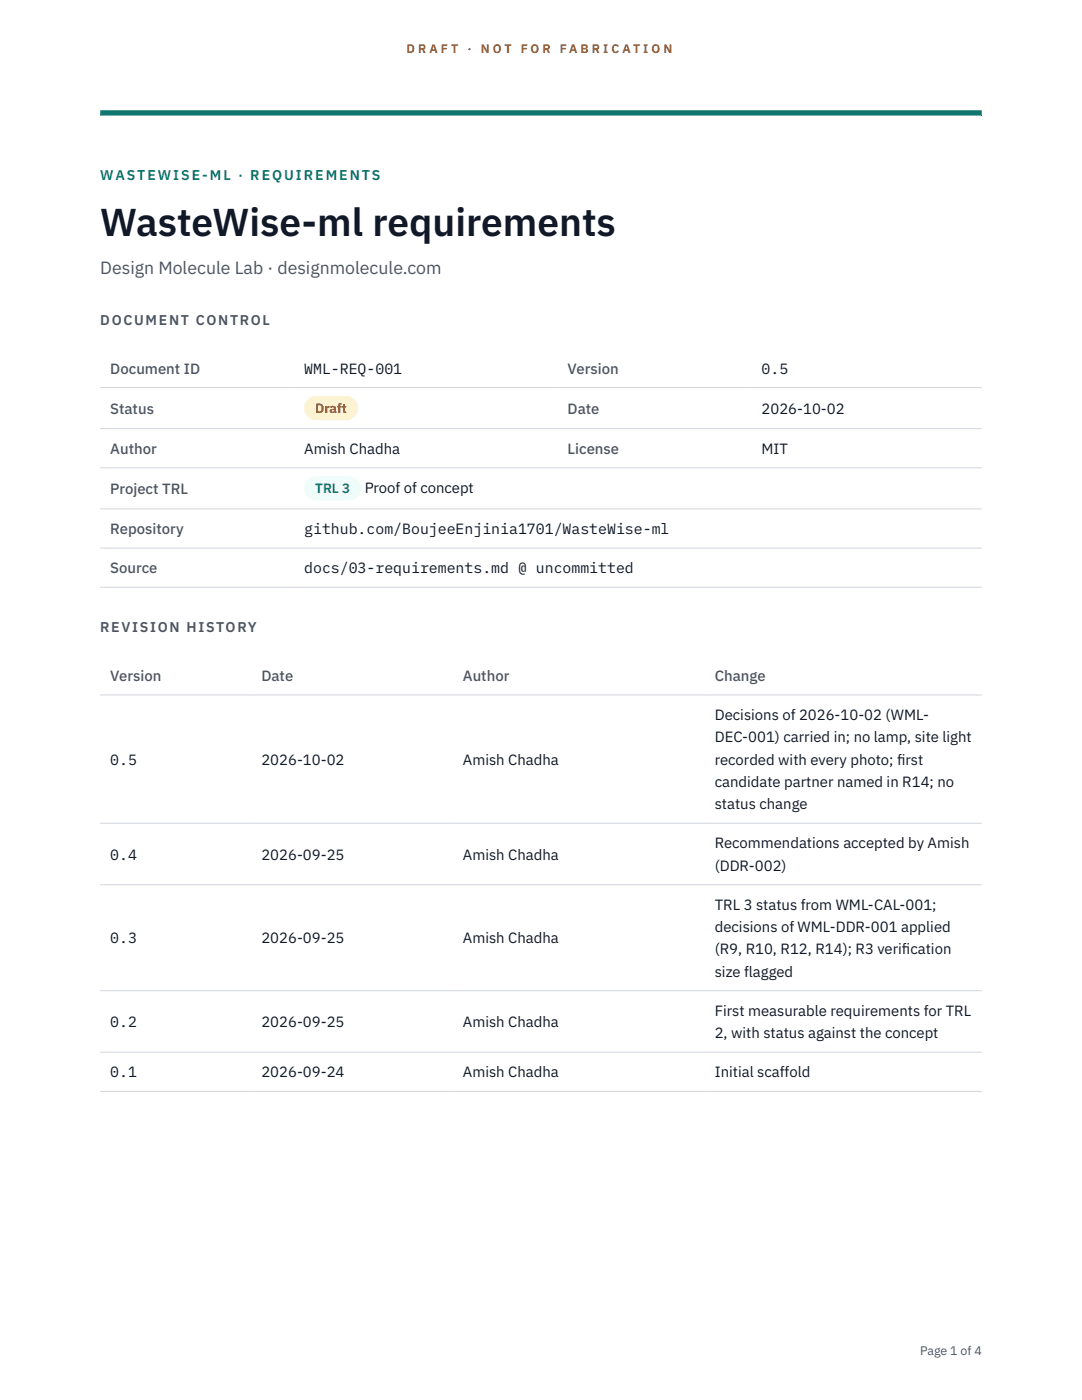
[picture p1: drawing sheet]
<svg xmlns="http://www.w3.org/2000/svg" width="216mm" height="279mm" viewBox="0 0 216 279" stroke-linecap="round" stroke-linejoin="round" font-family="sans-serif">
<defs><g id="words">
<text font-size="7.8" fill="#111827" x="20" y="47.1">WasteWise-ml requirements</text>
<text font-size="3.5" fill="#4b5563" x="20" y="54.6">Design Molecule Lab · designmolecule.com</text>
<g font-size="3" fill="#4b5563">
<text x="22" y="74.5">Document ID</text>
<text x="113.3" y="74.5">Version</text>
<text x="22" y="82.6">Status</text>
<text x="113.3" y="82.6">Date</text>
<text x="22" y="90.6">Author</text>
<text x="113.3" y="90.6">License</text>
<text x="22" y="98.6">Project TRL</text>
<text x="22" y="106.6">Repository</text>
<text x="22" y="114.4">Source</text>
<text x="22" y="135.9">Version</text>
<text x="52.2" y="135.9">Date</text>
<text x="92.4" y="135.9">Author</text>
<text x="142.6" y="135.9">Change</text>
</g>
<g font-size="3" fill="#111827">
<text x="60.7" y="74.5">WML-REQ-001</text>
<text x="152" y="74.5">0.5</text>
<text x="152" y="82.6">2026-10-02</text>
<text x="60.7" y="90.6">Amish Chadha</text>
<text x="152" y="90.6">MIT</text>
<text x="72.8" y="98.5">Proof of concept</text>
<text x="60.7" y="106.6">github.com/BoujeeEnjinia1701/WasteWise-ml</text>
<text x="60.7" y="114.4">docs/03-requirements.md @ uncommitted</text>
<text x="142.6" y="143.7">Decisions of 2026-10-02 (WML-</text>
<text x="142.6" y="148.2">DEC-001) carried in; no lamp, site light</text>
<text x="22" y="152.6">0.5</text>
<text x="52.2" y="152.6">2026-10-02</text>
<text x="92.4" y="152.6">Amish Chadha</text>
<text x="142.6" y="152.6">recorded with every photo; f</text>
<text x="179" y="152.6">irst</text>
<text x="142.6" y="157.1">candidate partner named in R14; no</text>
<text x="142.6" y="161.5">status change</text>
<text x="22" y="171.5">0.4</text>
<text x="52.2" y="171.5">2026-09-25</text>
<text x="92.4" y="171.5">Amish Chadha</text>
<text x="142.6" y="169.3">Recommendations accepted by Amish</text>
<text x="142.6" y="173.8">(DDR-002)</text>
<text x="142.6" y="181.6">TRL 3 status from WML-CAL-001;</text>
<text x="22" y="188.3">0.3</text>
<text x="52.2" y="188.3">2026-09-25</text>
<text x="92.4" y="188.3">Amish Chadha</text>
<text x="142.6" y="186">decisions of WML-DDR-001 applied</text>
<text x="142.6" y="190.5">(R9, R10, R12, R14); R3 verif</text>
<text x="180" y="190.5">ication</text>
<text x="142.6" y="194.9">size flagged</text>
<text x="142.6" y="202.7">First measurable requirements for TRL</text>
<text x="22" y="205">0.2</text>
<text x="52.2" y="205">2026-09-25</text>
<text x="92.4" y="205">Amish Chadha</text>
<text x="142.6" y="207.2">2, with status against the concept</text>
<text x="22" y="215">0.1</text>
<text x="52.2" y="215">2026-09-24</text>
<text x="92.4" y="215">Amish Chadha</text>
<text x="142.6" y="215">Initial scaffold</text>
</g>
<text font-size="2.8" fill="#0f766e" x="20" y="36">WASTEWISE-ML · REQUIREMENTS</text>
<g font-size="2.8" fill="#4b5563">
<text x="20" y="64.8">DOCUMENT CONTROL</text>
<text x="20" y="126.2">REVISION HISTORY</text>
</g>
<text font-size="2.7" fill="#92400e" x="62.9" y="82.5">Draft</text>
<text font-size="2.7" fill="#0f766e" x="62.9" y="98.5">TRL 3</text>
<g font-size="2.5" fill="#b45309">
<text x="81.1" y="10.5">D R A F T</text>
<text x="93.3" y="10.5">·</text>
<text x="95.9" y="10.5">N O T</text>
<text x="103.9" y="10.5">F O R</text>
<text x="111.7" y="10.5">F A B R I C A T I O N</text>
</g>
<text font-size="2.5" fill="#4b5563" x="183.6" y="270.3">Page 1 of 4</text>
</g></defs>
<path d="M20 23.1h175.9zM20 22h175.9v1.1h-175.9z" fill-rule="evenodd" fill="#0f766e"/>
<path d="M20 77.3h175.9M20 85.5h175.9M20 93.4h175.9M20 101.6h175.9M20 109.4h175.9M20 117.2h175.9M20 138.7h175.9M20 164.3h175.9M20 176.6h175.9M20 197.7h175.9M20 210h175.9M20 217.8h175.9" fill="none" stroke="#d1d5db" stroke-width=".2"/>
<path d="M60.7 79h10.7v4.9h-10.7z" fill="#fef3c7"/>
<path d="M60.7 95.1h11.4v4.8h-11.4z" fill="#f0fdfa"/>
<use href="#words"/>
</svg>
